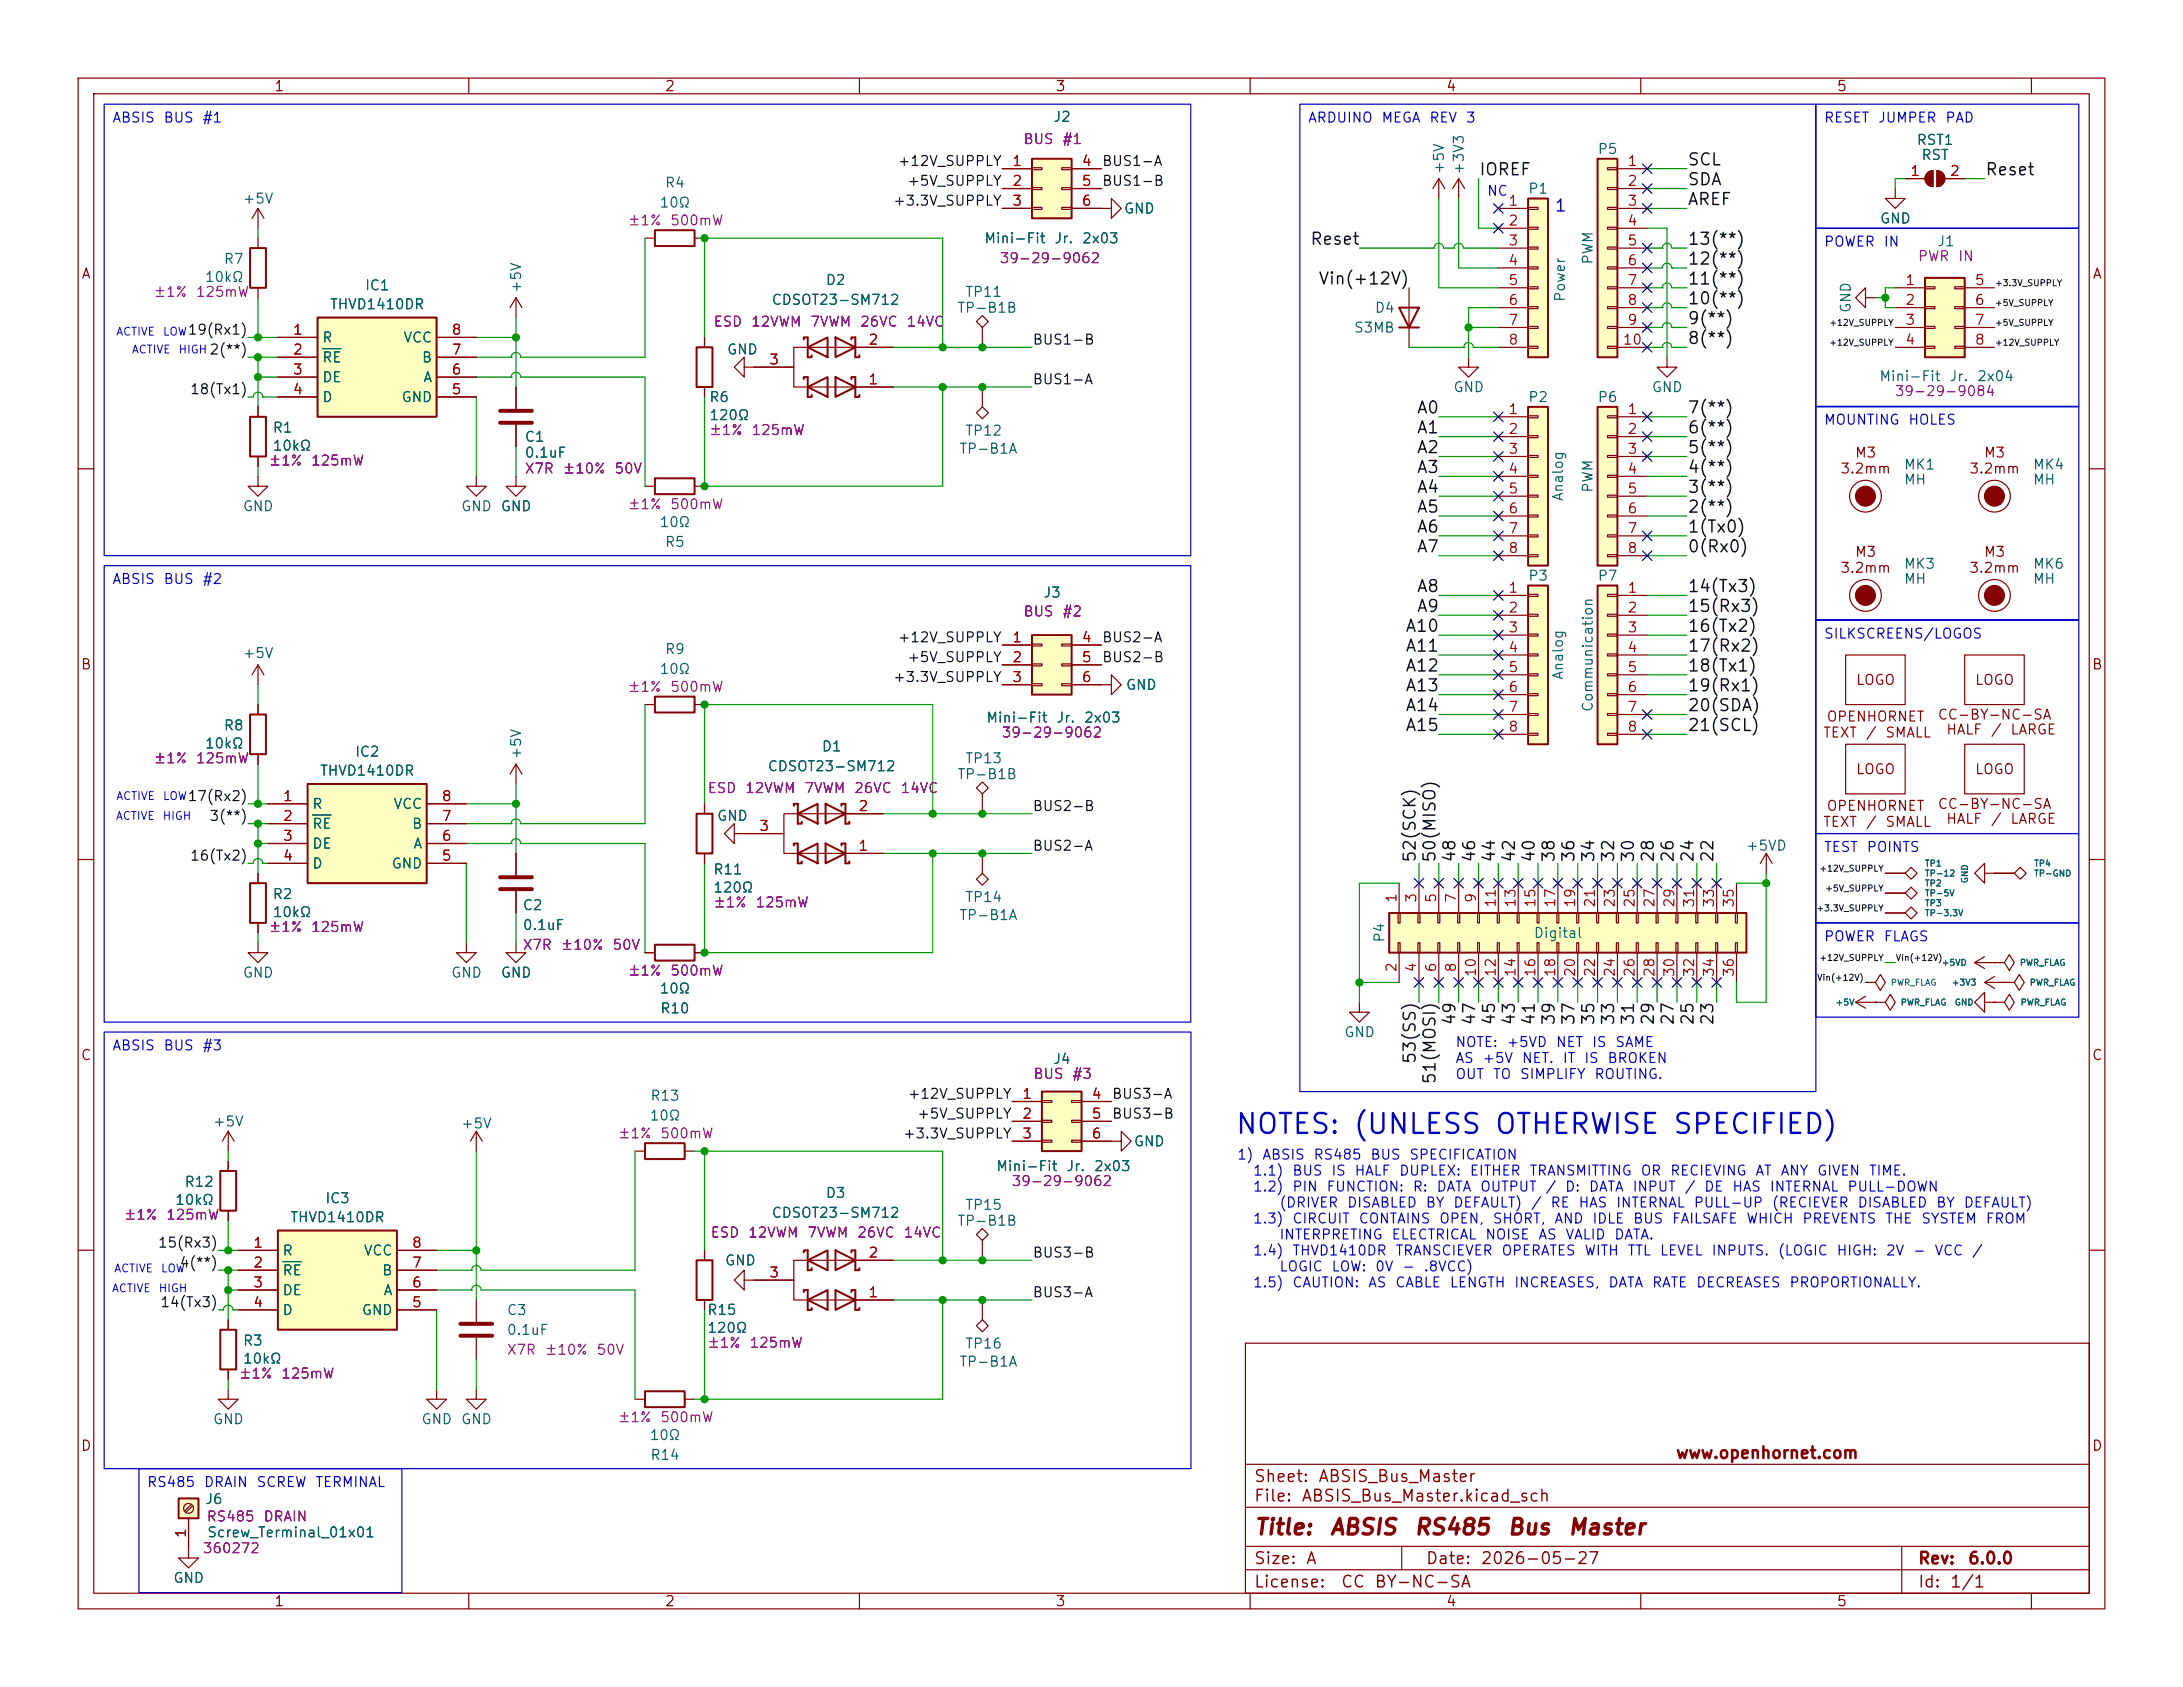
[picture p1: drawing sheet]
<svg xmlns="http://www.w3.org/2000/svg" width="279mm" height="216mm" viewBox="0 0 279 216" stroke-linecap="round" stroke-linejoin="round" font-family="sans-serif">
<defs><g id="words">
<text font-size="2.5" fill="#0000c2" x="158" y="145.7">NOTES: (UNLESS OTHERWISE SPECIFIED)</text>
<g font-size="2" fill="#840000">
<text x="160.4" y="196.9">Title:</text>
<text x="170.1" y="196.9">ABSIS</text>
<text x="180.9" y="196.9">RS485</text>
<text x="192.8" y="196.9">Bus</text>
<text x="200.6" y="196.9">Master</text>
</g>
<g font-size="1.5" fill="#0f0f0f">
<text x="189.2" y="22.8">IOREF</text>
<text x="215.9" y="21.6">SCL</text>
<text x="254" y="22.8">Reset</text>
<text x="215.9" y="26.6">AREF</text>
<text x="215.9" y="24.1">SDA</text>
<text x="167.6" y="31.7">Reset</text>
<text x="215.9" y="34.3">12(**)</text>
<text x="215.9" y="31.7">13(**)</text>
<text x="168.6" y="36.8">Vin(+12V)</text>
<text x="215.9" y="39.3">10(**)</text>
<text x="215.9" y="41.9">9(**)</text>
<text x="215.9" y="36.8">11(**)</text>
<text x="215.9" y="44.4">8(**)</text>
<text x="181.2" y="53.3">A0</text>
<text x="215.9" y="53.3">7(**)</text>
<text x="181.2" y="58.4">A2</text>
<text x="181.2" y="55.8">A1</text>
<text x="215.9" y="55.8">6(**)</text>
<text x="215.9" y="58.4">5(**)</text>
<text x="181.2" y="63.5">A4</text>
<text x="181.2" y="60.9">A3</text>
<text x="215.9" y="63.5">3(**)</text>
<text x="215.9" y="60.9">4(**)</text>
<text x="181.2" y="71.1">A7</text>
<text x="181.2" y="66">A5</text>
<text x="181.2" y="68.5">A6</text>
<text x="215.9" y="66">2(**)</text>
<text x="215.9" y="71.1">0(Rx0)</text>
<text x="215.9" y="68.5">1(Tx0)</text>
<text x="181.2" y="76.2">A8</text>
<text x="215.9" y="76.2">14(Tx3)</text>
<text x="179.8" y="83.8">A11</text>
<text x="179.8" y="81.2">A10</text>
<text x="181.2" y="78.7">A9</text>
<text x="215.9" y="78.7">15(Rx3)</text>
<text x="215.9" y="81.2">16(Tx2)</text>
<text x="215.9" y="83.8">17(Rx2)</text>
<text x="179.8" y="86.3">A12</text>
<text x="179.8" y="88.9">A13</text>
<text x="215.9" y="86.3">18(Tx1)</text>
<text x="215.9" y="88.9">19(Rx1)</text>
<text x="179.8" y="93.9">A15</text>
<text x="179.8" y="91.4">A14</text>
<text x="215.9" y="93.9">21(SCL)</text>
<text x="215.9" y="91.4">20(SDA)</text>
<text x="181.6" y="110.5" transform="rotate(-90 181.6 110.5)">52(SCK)</text>
<text x="184.1" y="110.5" transform="rotate(-90 184.1 110.5)">50(MISO)</text>
<text x="186.7" y="110.5" transform="rotate(-90 186.7 110.5)">48</text>
<text x="189.2" y="110.5" transform="rotate(-90 189.2 110.5)">46</text>
<text x="191.7" y="110.5" transform="rotate(-90 191.7 110.5)">44</text>
<text x="194.3" y="110.5" transform="rotate(-90 194.3 110.5)">42</text>
<text x="196.8" y="110.5" transform="rotate(-90 196.8 110.5)">40</text>
<text x="199.4" y="110.5" transform="rotate(-90 199.4 110.5)">38</text>
<text x="201.9" y="110.5" transform="rotate(-90 201.9 110.5)">36</text>
<text x="204.4" y="110.5" transform="rotate(-90 204.4 110.5)">34</text>
<text x="207" y="110.5" transform="rotate(-90 207 110.5)">32</text>
<text x="209.5" y="110.5" transform="rotate(-90 209.5 110.5)">30</text>
<text x="212.1" y="110.5" transform="rotate(-90 212.1 110.5)">28</text>
<text x="214.6" y="110.5" transform="rotate(-90 214.6 110.5)">26</text>
<text x="217.1" y="110.5" transform="rotate(-90 217.1 110.5)">24</text>
<text x="219.7" y="110.5" transform="rotate(-90 219.7 110.5)">22</text>
<text x="186.7" y="131.3" transform="rotate(-90 186.7 131.3)">49</text>
<text x="189.2" y="131.3" transform="rotate(-90 189.2 131.3)">47</text>
<text x="191.7" y="131.3" transform="rotate(-90 191.7 131.3)">45</text>
<text x="194.3" y="131.3" transform="rotate(-90 194.3 131.3)">43</text>
<text x="196.8" y="131.3" transform="rotate(-90 196.8 131.3)">41</text>
<text x="199.4" y="131.3" transform="rotate(-90 199.4 131.3)">39</text>
<text x="201.9" y="131.3" transform="rotate(-90 201.9 131.3)">37</text>
<text x="204.4" y="131.3" transform="rotate(-90 204.4 131.3)">35</text>
<text x="207" y="131.3" transform="rotate(-90 207 131.3)">33</text>
<text x="209.5" y="131.3" transform="rotate(-90 209.5 131.3)">31</text>
<text x="212.1" y="131.3" transform="rotate(-90 212.1 131.3)">29</text>
<text x="214.6" y="131.3" transform="rotate(-90 214.6 131.3)">27</text>
<text x="217.1" y="131.3" transform="rotate(-90 217.1 131.3)">25</text>
<text x="219.7" y="131.3" transform="rotate(-90 219.7 131.3)">23</text>
<text x="181.6" y="136.3" transform="rotate(-90 181.6 136.3)">53(SS)</text>
<text x="184.1" y="138.9" transform="rotate(-90 184.1 138.9)">51(MOSI)</text>
</g>
<text font-size="1.5" fill="#0000c2" x="198.9" y="27.5">1</text>
<g font-size="1.5" fill="#840000">
<text x="160.4" y="190">Sheet:</text>
<text x="168.6" y="190">ABSIS_Bus_Master</text>
<text x="214.4" y="187">www.openhornet.com</text>
<text x="160.4" y="192.5">File:</text>
<text x="166.5" y="192.5">ABSIS_Bus_Master.kicad_sch</text>
<text x="160.4" y="203.5">License:</text>
<text x="160.4" y="200.5">Size:</text>
<text x="167.1" y="200.5">A</text>
<text x="171.5" y="203.5">CC</text>
<text x="175.8" y="203.5">BY-NC-SA</text>
<text x="182.4" y="200.5">Date:</text>
<text x="189.4" y="200.5">2026-05-27</text>
<text x="245.4" y="200.5">Rev:</text>
<text x="245.4" y="203.5">Id:</text>
<text x="249.5" y="203.5">1/1</text>
<text x="251.8" y="200.5">6.0.0</text>
</g>
<g font-size="1.3" fill="#840000">
<text x="35" y="12">1</text>
<text x="85" y="12">2</text>
<text x="135" y="12">3</text>
<text x="185" y="12">4</text>
<text x="235" y="12">5</text>
<text x="10.3" y="36">A</text>
<text x="267.7" y="36">A</text>
<text x="237.3" y="58.9">M3</text>
<text x="253.8" y="58.9">M3</text>
<text x="235.5" y="60.9">3.2mm</text>
<text x="252" y="60.9">3.2mm</text>
<text x="237.3" y="71.6">M3</text>
<text x="253.8" y="71.6">M3</text>
<text x="235.5" y="73.6">3.2mm</text>
<text x="252" y="73.6">3.2mm</text>
<text x="10.3" y="86">B</text>
<text x="237.4" y="88">LOGO</text>
<text x="252.7" y="88">LOGO</text>
<text x="267.7" y="86">B</text>
<text x="233.2" y="94.7">TEXT</text>
<text x="233.7" y="92.7">OPENHORNET</text>
<text x="238.7" y="94.7">/</text>
<text x="241.2" y="94.7">SMALL</text>
<text x="247.9" y="92.4">CC-BY-NC-SA</text>
<text x="249" y="94.3">HALF</text>
<text x="254.7" y="94.3">/</text>
<text x="257.2" y="94.3">LARGE</text>
<text x="237.4" y="99.4">LOGO</text>
<text x="252.7" y="99.4">LOGO</text>
<text x="233.2" y="106.1">TEXT</text>
<text x="233.7" y="104.1">OPENHORNET</text>
<text x="238.7" y="106.1">/</text>
<text x="241.2" y="106.1">SMALL</text>
<text x="247.9" y="103.8">CC-BY-NC-SA</text>
<text x="249" y="105.7">HALF</text>
<text x="254.7" y="105.7">/</text>
<text x="257.2" y="105.7">LARGE</text>
<text x="10.3" y="136">C</text>
<text x="267.7" y="136">C</text>
<text x="10.3" y="186">D</text>
<text x="267.7" y="186">D</text>
<text x="35" y="205.9">1</text>
<text x="85" y="205.9">2</text>
<text x="135" y="205.9">3</text>
<text x="185" y="205.9">4</text>
<text x="235" y="205.9">5</text>
</g>
<g font-size="1.3" fill="#0000c2">
<text x="14.3" y="16">ABSIS</text>
<text x="20.8" y="16">BUS</text>
<text x="25.8" y="16">#1</text>
<text x="167.3" y="16">ARDUINO</text>
<text x="176.7" y="16">MEGA</text>
<text x="182.8" y="16">REV</text>
<text x="187.5" y="16">3</text>
<text x="233.4" y="16">RESET</text>
<text x="240.3" y="16">JUMPER</text>
<text x="248.9" y="16">PAD</text>
<text x="190.2" y="25.4">NC</text>
<text x="233.4" y="31.9">POWER</text>
<text x="241" y="31.9">IN</text>
<text x="233.4" y="54.7">MOUNTING</text>
<text x="244.1" y="54.7">HOLES</text>
<text x="14.3" y="75.1">ABSIS</text>
<text x="20.8" y="75.1">BUS</text>
<text x="25.8" y="75.1">#2</text>
<text x="233.4" y="82">SILKSCREENS/LOGOS</text>
<text x="233.4" y="109.3">TEST</text>
<text x="238.8" y="109.3">POINTS</text>
<text x="233.4" y="120.8">POWER</text>
<text x="241" y="120.8">FLAGS</text>
<text x="14.3" y="134.7">ABSIS</text>
<text x="20.8" y="134.7">BUS</text>
<text x="25.8" y="134.7">#3</text>
<text x="186.2" y="134.3">NOTE:</text>
<text x="186.2" y="136.4">AS</text>
<text x="189.7" y="136.4">+5V</text>
<text x="192.7" y="134.3">+5VD</text>
<text x="194.7" y="136.4">NET.</text>
<text x="199" y="134.3">NET</text>
<text x="199.9" y="136.4">IT</text>
<text x="202.7" y="136.4">IS</text>
<text x="203.7" y="134.3">IS</text>
<text x="205.6" y="136.4">BROKEN</text>
<text x="206.6" y="134.3">SAME</text>
<text x="186.2" y="138.4">OUT</text>
<text x="191" y="138.4">TO</text>
<text x="194.5" y="138.4">SIMPLIFY</text>
<text x="204" y="138.4">ROUTING.</text>
<text x="158.2" y="148.7">1)</text>
<text x="161.5" y="148.7">ABSIS</text>
<text x="168" y="148.7">RS485</text>
<text x="175.3" y="148.7">BUS</text>
<text x="180.3" y="148.7">SPECIFICATION</text>
<text x="160.3" y="150.8">1.1)</text>
<text x="160.3" y="152.8">1.2)</text>
<text x="163.7" y="154.9">(DRIVER</text>
<text x="165.3" y="150.8">BUS</text>
<text x="165.3" y="152.8">PIN</text>
<text x="169.7" y="152.8">FUNCTION:</text>
<text x="170.3" y="150.8">IS</text>
<text x="172.3" y="154.9">DISABLED</text>
<text x="173.3" y="150.8">HALF</text>
<text x="179" y="150.8">DUPLEX:</text>
<text x="180.7" y="152.8">R:</text>
<text x="182.4" y="154.9">BY</text>
<text x="183.8" y="152.8">DATA</text>
<text x="185.9" y="154.9">DEFAULT)</text>
<text x="188" y="150.8">EITHER</text>
<text x="189.3" y="152.8">OUTPUT</text>
<text x="195.7" y="150.8">TRANSMITTING</text>
<text x="195.9" y="154.9">/</text>
<text x="197.7" y="152.8">/</text>
<text x="198.4" y="154.9">RE</text>
<text x="200.2" y="152.8">D:</text>
<text x="201.9" y="154.9">HAS</text>
<text x="203.3" y="152.8">DATA</text>
<text x="206.7" y="154.9">INTERNAL</text>
<text x="208.8" y="152.8">INPUT</text>
<text x="209.9" y="150.8">OR</text>
<text x="213.7" y="150.8">RECIEVING</text>
<text x="215.5" y="152.8">/</text>
<text x="216.7" y="154.9">PULL-UP</text>
<text x="218" y="152.8">DE</text>
<text x="221.6" y="152.8">HAS</text>
<text x="224.6" y="150.8">AT</text>
<text x="226.4" y="152.8">INTERNAL</text>
<text x="226.7" y="154.9">(RECIEVER</text>
<text x="227.8" y="150.8">ANY</text>
<text x="232.5" y="150.8">GIVEN</text>
<text x="236.4" y="152.8">PULL-DOWN</text>
<text x="237.6" y="154.9">DISABLED</text>
<text x="239.1" y="150.8">TIME.</text>
<text x="247.7" y="154.9">BY</text>
<text x="251.2" y="154.9">DEFAULT)</text>
<text x="160.3" y="156.9">1.3)</text>
<text x="160.3" y="161">1.4)</text>
<text x="163.7" y="158.9">INTERPRETING</text>
<text x="165.3" y="156.9">CIRCUIT</text>
<text x="165.3" y="161">THVD1410DR</text>
<text x="173.8" y="156.9">CONTAINS</text>
<text x="178" y="158.9">ELECTRICAL</text>
<text x="178.5" y="161">TRANSCIEVER</text>
<text x="184.1" y="156.9">OPEN,</text>
<text x="190" y="158.9">NOISE</text>
<text x="191" y="156.9">SHORT,</text>
<text x="192.1" y="161">OPERATES</text>
<text x="196.8" y="158.9">AS</text>
<text x="198.8" y="156.9">AND</text>
<text x="200.3" y="158.9">VALID</text>
<text x="202.7" y="161">WITH</text>
<text x="203.7" y="156.9">IDLE</text>
<text x="206.5" y="158.9">DATA.</text>
<text x="208.2" y="161">TTL</text>
<text x="208.9" y="156.9">BUS</text>
<text x="212.3" y="161">LEVEL</text>
<text x="213.9" y="156.9">FAILSAFE</text>
<text x="219" y="161">INPUTS.</text>
<text x="223.4" y="156.9">WHICH</text>
<text x="227.5" y="161">(LOGIC</text>
<text x="230.6" y="156.9">PREVENTS</text>
<text x="235" y="161">HIGH:</text>
<text x="241.2" y="156.9">THE</text>
<text x="241.3" y="161">2V</text>
<text x="244.8" y="161">-</text>
<text x="245.8" y="156.9">SYSTEM</text>
<text x="247.5" y="161">VCC</text>
<text x="252.3" y="161">/</text>
<text x="254" y="156.9">FROM</text>
<text x="160.3" y="165.1">1.5)</text>
<text x="163.7" y="163">LOGIC</text>
<text x="165.3" y="165.1">CAUTION:</text>
<text x="170.3" y="163">LOW:</text>
<text x="175" y="165.1">AS</text>
<text x="175.9" y="163">0V</text>
<text x="178.5" y="165.1">CABLE</text>
<text x="179.4" y="163">-</text>
<text x="182.1" y="163">.8VCC)</text>
<text x="185.5" y="165.1">LENGTH</text>
<text x="193.7" y="165.1">INCREASES,</text>
<text x="205.8" y="165.1">DATA</text>
<text x="211.3" y="165.1">RATE</text>
<text x="217" y="165.1">DECREASES</text>
<text x="228.9" y="165.1">PROPORTIONALLY.</text>
<text x="18.7" y="190.6">RS485</text>
<text x="26" y="190.6">DRAIN</text>
<text x="32.7" y="190.6">SCREW</text>
<text x="40.3" y="190.6">TERMINAL</text>
</g>
<g font-size="1.3" fill="#006464">
<text x="134.7" y="15.9">J2</text>
<text x="185.1" y="22.4" transform="rotate(-90 185.1 22.4)">+5V</text>
<text x="187.7" y="22.5" transform="rotate(-90 187.7 22.5)">+3V3</text>
<text x="204.4" y="20">P5</text>
<text x="245.2" y="18.9">RST1</text>
<text x="245.8" y="20.8">RST</text>
<text x="31" y="26.4">+5V</text>
<text x="84.3" y="26.9">10Ω</text>
<text x="85" y="24.3">R4</text>
<text x="143.8" y="27.6">GND</text>
<text x="195.5" y="25.1">P1</text>
<text x="240.5" y="28.9">GND</text>
<text x="28.5" y="34.1">R7</text>
<text x="125.9" y="31.5">Mini-Fit</text>
<text x="134.9" y="31.5">Jr.</text>
<text x="138.4" y="31.5">2x03</text>
<text x="204.2" y="33.9" transform="rotate(-90 204.2 33.9)">PWM</text>
<text x="247.9" y="31.8">J1</text>
<text x="26.1" y="36.4">10kΩ</text>
<text x="42.1" y="39.9">THVD1410DR</text>
<text x="46.6" y="37.5">IC1</text>
<text x="67" y="37.6" transform="rotate(-90 67 37.6)">+5V</text>
<text x="98.7" y="39.3">CDSOT23-SM712</text>
<text x="105.6" y="36.8">D2</text>
<text x="122.4" y="40.3">TP-B1B</text>
<text x="123.5" y="38.3">TP11</text>
<text x="175.9" y="40.3">D4</text>
<text x="200.6" y="38.7" transform="rotate(-90 200.6 38.7)">Power</text>
<text x="237.2" y="40.1" transform="rotate(-90 237.2 40.1)">GND</text>
<text x="41.1" y="44.2">R</text>
<text x="41.1" y="46.7">RE</text>
<text x="51.5" y="44.2">VCC</text>
<text x="53.9" y="46.7">B</text>
<text x="93" y="45.7">GND</text>
<text x="173.2" y="42.9">S3MB</text>
<text x="41.1" y="49.2">DE</text>
<text x="41.1" y="51.8">D</text>
<text x="51.3" y="51.8">GND</text>
<text x="54.1" y="49.2">A</text>
<text x="90.7" y="51.8">R6</text>
<text x="185.9" y="50.5">GND</text>
<text x="195.5" y="51.8">P2</text>
<text x="204.4" y="51.8">P6</text>
<text x="211.3" y="50.5">GND</text>
<text x="240.4" y="49.1">Mini-Fit</text>
<text x="249.4" y="49.1">Jr.</text>
<text x="252.9" y="49.1">2x04</text>
<text x="34.8" y="55.7">R1</text>
<text x="34.8" y="58">10kΩ</text>
<text x="67.1" y="56.9">C1</text>
<text x="67.1" y="58.9">0.1uF</text>
<text x="90.7" y="54.1">120Ω</text>
<text x="122.7" y="58.4">TP-B1A</text>
<text x="123.5" y="56.1">TP12</text>
<text x="31" y="65.7">GND</text>
<text x="58.9" y="65.7">GND</text>
<text x="64" y="65.7">GND</text>
<text x="200.4" y="64.2" transform="rotate(-90 200.4 64.2)">Analog</text>
<text x="204.2" y="63.1" transform="rotate(-90 204.2 63.1)">PWM</text>
<text x="243.6" y="60.4">MK1</text>
<text x="243.6" y="62.3">MH</text>
<text x="260.1" y="60.4">MK4</text>
<text x="260.1" y="62.3">MH</text>
<text x="84.3" y="67.8">10Ω</text>
<text x="85" y="70.3">R5</text>
<text x="133.5" y="76.8">J3</text>
<text x="195.5" y="74.6">P3</text>
<text x="204.4" y="74.6">P7</text>
<text x="243.6" y="73.1">MK3</text>
<text x="243.6" y="75">MH</text>
<text x="260.1" y="73.1">MK6</text>
<text x="260.1" y="75">MH</text>
<text x="31" y="84.5">+5V</text>
<text x="84.3" y="86.6">10Ω</text>
<text x="85" y="84">R9</text>
<text x="144" y="88.6">GND</text>
<text x="200.4" y="87.1" transform="rotate(-90 200.4 87.1)">Analog</text>
<text x="28.5" y="93.8">R8</text>
<text x="126.1" y="92.8">Mini-Fit</text>
<text x="135.1" y="92.8">Jr.</text>
<text x="138.6" y="92.8">2x03</text>
<text x="204.2" y="91.2" transform="rotate(-90 204.2 91.2)">Communication</text>
<text x="26.1" y="96.1">10kΩ</text>
<text x="40.9" y="99.6">THVD1410DR</text>
<text x="45.3" y="97.2">IC2</text>
<text x="67" y="97.3" transform="rotate(-90 67 97.3)">+5V</text>
<text x="98.2" y="99">CDSOT23-SM712</text>
<text x="105.1" y="96.5">D1</text>
<text x="122.4" y="100">TP-B1B</text>
<text x="123.5" y="98">TP13</text>
<text x="39.9" y="103.8">R</text>
<text x="39.9" y="106.4">RE</text>
<text x="50.3" y="103.8">VCC</text>
<text x="52.6" y="106.4">B</text>
<text x="91.7" y="105.4">GND</text>
<text x="39.9" y="108.9">DE</text>
<text x="39.9" y="111.5">D</text>
<text x="50" y="111.5">GND</text>
<text x="52.8" y="108.9">A</text>
<text x="91.2" y="112.2">R11</text>
<text x="223.4" y="109.2">+5VD</text>
<text x="34.8" y="115.4">R2</text>
<text x="34.8" y="117.7">10kΩ</text>
<text x="66.8" y="116.8">C2</text>
<text x="66.8" y="119.3">0.1uF</text>
<text x="91.2" y="114.5">120Ω</text>
<text x="122.7" y="118.1">TP-B1A</text>
<text x="123.5" y="115.8">TP14</text>
<text x="31" y="125.4">GND</text>
<text x="57.7" y="125.4">GND</text>
<text x="64" y="125.4">GND</text>
<text x="177.5" y="120.7" transform="rotate(-90 177.5 120.7)">P4</text>
<text x="196.2" y="120.4">Digital</text>
<text x="84.3" y="127.5">10Ω</text>
<text x="84.4" y="130">R10</text>
<text x="134.7" y="136.5">J4</text>
<text x="172" y="133.1">GND</text>
<text x="83.1" y="143.7">10Ω</text>
<text x="83.1" y="141.2">R13</text>
<text x="27.2" y="144.5">+5V</text>
<text x="58.9" y="144.7">+5V</text>
<text x="145" y="147">GND</text>
<text x="22.3" y="154.5">10kΩ</text>
<text x="23.5" y="152.2">R12</text>
<text x="41.5" y="154.3">IC3</text>
<text x="105.6" y="153.6">D3</text>
<text x="123.5" y="155.1">TP15</text>
<text x="127.4" y="150.2">Mini-Fit</text>
<text x="136.4" y="150.2">Jr.</text>
<text x="139.9" y="150.2">2x03</text>
<text x="36.1" y="161">R</text>
<text x="37.1" y="156.7">THVD1410DR</text>
<text x="46.5" y="161">VCC</text>
<text x="98.7" y="156.2">CDSOT23-SM712</text>
<text x="122.4" y="157.2">TP-B1B</text>
<text x="36.1" y="163.5">RE</text>
<text x="36.1" y="166.1">DE</text>
<text x="48.8" y="163.5">B</text>
<text x="49" y="166.1">A</text>
<text x="92.7" y="162.3">GND</text>
<text x="31" y="172.5">R3</text>
<text x="36.1" y="168.6">D</text>
<text x="46.2" y="168.6">GND</text>
<text x="64.8" y="168.6">C3</text>
<text x="64.8" y="171.2">0.1uF</text>
<text x="90.4" y="170.9">120Ω</text>
<text x="90.4" y="168.6">R15</text>
<text x="123.5" y="172.9">TP16</text>
<text x="31" y="174.8">10kΩ</text>
<text x="122.7" y="175.2">TP-B1A</text>
<text x="27.2" y="182.6">GND</text>
<text x="53.8" y="182.6">GND</text>
<text x="58.9" y="182.6">GND</text>
<text x="83.1" y="184.6">10Ω</text>
<text x="83.1" y="187.2">R14</text>
<text x="26.2" y="192.8">J6</text>
<text x="26.4" y="197.1">Screw_Terminal_01x01</text>
<text x="22.1" y="202.9">GND</text>
</g>
<g font-size="1.3" fill="#0f0f0f">
<text x="114.8" y="21.6">+12V_SUPPLY</text>
<text x="141" y="21.6">BUS1-A</text>
<text x="114.2" y="26.6">+3.3V_SUPPLY</text>
<text x="116" y="24.1">+5V_SUPPLY</text>
<text x="141" y="24.1">BUS1-B</text>
<text x="23.9" y="43.1">19(Rx1)</text>
<text x="26.7" y="45.7">2(**)</text>
<text x="132.1" y="44.4">BUS1-B</text>
<text x="24.2" y="50.8">18(Tx1)</text>
<text x="132.1" y="49.5">BUS1-A</text>
<text x="114.8" y="82.5">+12V_SUPPLY</text>
<text x="141" y="82.5">BUS2-A</text>
<text x="114.2" y="87.6">+3.3V_SUPPLY</text>
<text x="116" y="85.1">+5V_SUPPLY</text>
<text x="141" y="85.1">BUS2-B</text>
<text x="23.9" y="102.8">17(Rx2)</text>
<text x="26.7" y="105.4">3(**)</text>
<text x="132.1" y="104.1">BUS2-B</text>
<text x="24.2" y="110.5">16(Tx2)</text>
<text x="132.1" y="109.2">BUS2-A</text>
<text x="116.1" y="140.9">+12V_SUPPLY</text>
<text x="117.3" y="143.5">+5V_SUPPLY</text>
<text x="142.2" y="143.5">BUS3-B</text>
<text x="142.2" y="140.9">BUS3-A</text>
<text x="115.5" y="146">+3.3V_SUPPLY</text>
<text x="20.1" y="160">15(Rx3)</text>
<text x="132.1" y="161.3">BUS3-B</text>
<text x="20.4" y="167.6">14(Tx3)</text>
<text x="22.9" y="162.5">4(**)</text>
<text x="132.1" y="166.3">BUS3-A</text>
</g>
<g font-size="1.3" fill="#a90000">
<text x="129.5" y="21.6">1</text>
<text x="138.4" y="21.6">4</text>
<text x="208.2" y="21.6">1</text>
<text x="244.4" y="22.8">1</text>
<text x="249.5" y="22.8">2</text>
<text x="129.5" y="24.1">2</text>
<text x="129.5" y="26.6">3</text>
<text x="138.4" y="24.1">5</text>
<text x="138.4" y="26.6">6</text>
<text x="193" y="26.6">1</text>
<text x="193" y="29.2">2</text>
<text x="208.2" y="24.1">2</text>
<text x="208.2" y="26.6">3</text>
<text x="208.2" y="29.2">4</text>
<text x="193" y="31.7">3</text>
<text x="193" y="34.3">4</text>
<text x="208.2" y="31.7">5</text>
<text x="208.2" y="34.3">6</text>
<text x="193" y="36.8">5</text>
<text x="193" y="39.3">6</text>
<text x="193" y="41.9">7</text>
<text x="208.2" y="36.8">7</text>
<text x="208.2" y="39.3">8</text>
<text x="208.2" y="41.9">9</text>
<text x="243.8" y="36.8">1</text>
<text x="243.8" y="39.3">2</text>
<text x="243.8" y="41.9">3</text>
<text x="252.7" y="36.8">5</text>
<text x="252.7" y="39.3">6</text>
<text x="252.7" y="41.9">7</text>
<text x="37.4" y="43.2">1</text>
<text x="37.4" y="45.7">2</text>
<text x="57.7" y="45.7">7</text>
<text x="57.7" y="43.2">8</text>
<text x="98.4" y="47">3</text>
<text x="111.1" y="44.4">2</text>
<text x="193" y="44.4">8</text>
<text x="207.6" y="44.4">10</text>
<text x="243.8" y="44.4">4</text>
<text x="252.7" y="44.4">8</text>
<text x="37.4" y="48.2">3</text>
<text x="37.4" y="50.8">4</text>
<text x="57.7" y="50.8">5</text>
<text x="57.7" y="48.2">6</text>
<text x="111.1" y="49.5">1</text>
<text x="193" y="53.3">1</text>
<text x="208.2" y="53.3">1</text>
<text x="193" y="55.9">2</text>
<text x="193" y="58.4">3</text>
<text x="208.2" y="55.9">2</text>
<text x="208.2" y="58.4">3</text>
<text x="193" y="60.9">4</text>
<text x="193" y="63.5">5</text>
<text x="208.2" y="60.9">4</text>
<text x="208.2" y="63.5">5</text>
<text x="193" y="66">6</text>
<text x="193" y="68.6">7</text>
<text x="193" y="71.1">8</text>
<text x="208.2" y="66">6</text>
<text x="208.2" y="68.6">7</text>
<text x="208.2" y="71.1">8</text>
<text x="193" y="76.2">1</text>
<text x="208.2" y="76.2">1</text>
<text x="129.5" y="82.5">1</text>
<text x="138.4" y="82.5">4</text>
<text x="193" y="78.7">2</text>
<text x="193" y="81.3">3</text>
<text x="193" y="83.8">4</text>
<text x="208.2" y="78.7">2</text>
<text x="208.2" y="81.3">3</text>
<text x="208.2" y="83.8">4</text>
<text x="129.5" y="85.1">2</text>
<text x="129.5" y="87.6">3</text>
<text x="138.4" y="85.1">5</text>
<text x="138.4" y="87.6">6</text>
<text x="193" y="86.3">5</text>
<text x="193" y="88.9">6</text>
<text x="208.2" y="86.3">5</text>
<text x="208.2" y="88.9">6</text>
<text x="193" y="91.4">7</text>
<text x="193" y="94">8</text>
<text x="208.2" y="91.4">7</text>
<text x="208.2" y="94">8</text>
<text x="36.1" y="102.8">1</text>
<text x="36.1" y="105.4">2</text>
<text x="36.1" y="107.9">3</text>
<text x="56.4" y="107.9">6</text>
<text x="56.4" y="105.4">7</text>
<text x="56.4" y="102.8">8</text>
<text x="97.1" y="106.7">3</text>
<text x="109.8" y="104.1">2</text>
<text x="36.1" y="110.5">4</text>
<text x="56.4" y="110.5">5</text>
<text x="109.8" y="109.2">1</text>
<text x="179" y="115.6" transform="rotate(-90 179 115.6)">1</text>
<text x="181.6" y="115.6" transform="rotate(-90 181.6 115.6)">3</text>
<text x="184.1" y="115.6" transform="rotate(-90 184.1 115.6)">5</text>
<text x="186.7" y="115.6" transform="rotate(-90 186.7 115.6)">7</text>
<text x="189.2" y="115.6" transform="rotate(-90 189.2 115.6)">9</text>
<text x="191.7" y="116.2" transform="rotate(-90 191.7 116.2)">11</text>
<text x="194.3" y="116.2" transform="rotate(-90 194.3 116.2)">13</text>
<text x="196.8" y="116.2" transform="rotate(-90 196.8 116.2)">15</text>
<text x="199.4" y="116.2" transform="rotate(-90 199.4 116.2)">17</text>
<text x="201.9" y="116.2" transform="rotate(-90 201.9 116.2)">19</text>
<text x="204.4" y="116.2" transform="rotate(-90 204.4 116.2)">21</text>
<text x="207" y="116.2" transform="rotate(-90 207 116.2)">23</text>
<text x="209.5" y="116.2" transform="rotate(-90 209.5 116.2)">25</text>
<text x="212.1" y="116.2" transform="rotate(-90 212.1 116.2)">27</text>
<text x="214.6" y="116.2" transform="rotate(-90 214.6 116.2)">29</text>
<text x="217.1" y="116.2" transform="rotate(-90 217.1 116.2)">31</text>
<text x="219.7" y="116.2" transform="rotate(-90 219.7 116.2)">33</text>
<text x="222.2" y="116.2" transform="rotate(-90 222.2 116.2)">35</text>
<text x="179" y="124.5" transform="rotate(-90 179 124.5)">2</text>
<text x="181.6" y="124.5" transform="rotate(-90 181.6 124.5)">4</text>
<text x="184.1" y="124.5" transform="rotate(-90 184.1 124.5)">6</text>
<text x="186.7" y="124.5" transform="rotate(-90 186.7 124.5)">8</text>
<text x="189.2" y="125.1" transform="rotate(-90 189.2 125.1)">10</text>
<text x="191.7" y="125.1" transform="rotate(-90 191.7 125.1)">12</text>
<text x="194.3" y="125.1" transform="rotate(-90 194.3 125.1)">14</text>
<text x="196.8" y="125.1" transform="rotate(-90 196.8 125.1)">16</text>
<text x="199.4" y="125.1" transform="rotate(-90 199.4 125.1)">18</text>
<text x="201.9" y="125.1" transform="rotate(-90 201.9 125.1)">20</text>
<text x="204.4" y="125.1" transform="rotate(-90 204.4 125.1)">22</text>
<text x="207" y="125.1" transform="rotate(-90 207 125.1)">24</text>
<text x="209.5" y="125.1" transform="rotate(-90 209.5 125.1)">26</text>
<text x="212.1" y="125.1" transform="rotate(-90 212.1 125.1)">28</text>
<text x="214.6" y="125.1" transform="rotate(-90 214.6 125.1)">30</text>
<text x="217.1" y="125.1" transform="rotate(-90 217.1 125.1)">32</text>
<text x="219.7" y="125.1" transform="rotate(-90 219.7 125.1)">34</text>
<text x="222.2" y="125.1" transform="rotate(-90 222.2 125.1)">36</text>
<text x="130.7" y="140.9">1</text>
<text x="130.7" y="143.5">2</text>
<text x="139.6" y="140.9">4</text>
<text x="139.6" y="143.5">5</text>
<text x="130.7" y="146">3</text>
<text x="139.6" y="146">6</text>
<text x="32.3" y="160">1</text>
<text x="52.6" y="160">8</text>
<text x="111.1" y="161.3">2</text>
<text x="32.3" y="162.5">2</text>
<text x="32.3" y="165.1">3</text>
<text x="32.3" y="167.6">4</text>
<text x="52.6" y="167.6">5</text>
<text x="52.6" y="165.1">6</text>
<text x="52.6" y="162.5">7</text>
<text x="98.4" y="163.8">3</text>
<text x="111.1" y="166.3">1</text>
<text x="24.1" y="196.9" transform="rotate(-90 24.1 196.9)">1</text>
</g>
<g font-size="1.3" fill="#840084">
<text x="130.9" y="18.8">BUS</text>
<text x="135.9" y="18.8">#1</text>
<text x="80.3" y="29.2">±1%</text>
<text x="85.7" y="29.2">500mW</text>
<text x="127.9" y="34">39-29-9062</text>
<text x="245.4" y="33.7">PWR</text>
<text x="250.5" y="33.7">IN</text>
<text x="19.6" y="38.3">±1%</text>
<text x="25" y="38.3">125mW</text>
<text x="91.2" y="42.1">ESD</text>
<text x="96" y="42.1">12VWM</text>
<text x="103.6" y="42.1">7VWM</text>
<text x="110" y="42.1">26VC</text>
<text x="115.9" y="42.1">14VC</text>
<text x="242.4" y="51">39-29-9084</text>
<text x="34.3" y="59.9">±1%</text>
<text x="39.7" y="59.9">125mW</text>
<text x="90.7" y="56">±1%</text>
<text x="96.1" y="56">125mW</text>
<text x="67.1" y="60.9">X7R</text>
<text x="71.9" y="60.9">±10%</text>
<text x="78.5" y="60.9">50V</text>
<text x="80.3" y="65.5">±1%</text>
<text x="85.7" y="65.5">500mW</text>
<text x="130.9" y="79.2">BUS</text>
<text x="135.9" y="79.2">#2</text>
<text x="80.3" y="88.9">±1%</text>
<text x="85.7" y="88.9">500mW</text>
<text x="128.1" y="94.7">39-29-9062</text>
<text x="19.6" y="98">±1%</text>
<text x="25" y="98">125mW</text>
<text x="90.5" y="101.8">ESD</text>
<text x="95.3" y="101.8">12VWM</text>
<text x="102.8" y="101.8">7VWM</text>
<text x="109.2" y="101.8">26VC</text>
<text x="115.2" y="101.8">14VC</text>
<text x="34.3" y="119.6">±1%</text>
<text x="39.7" y="119.6">125mW</text>
<text x="91.2" y="116.4">±1%</text>
<text x="96.6" y="116.4">125mW</text>
<text x="66.8" y="121.9">X7R</text>
<text x="71.7" y="121.9">±10%</text>
<text x="78.3" y="121.9">50V</text>
<text x="80.3" y="125.2">±1%</text>
<text x="85.7" y="125.2">500mW</text>
<text x="132.2" y="138.4">BUS</text>
<text x="137.1" y="138.4">#3</text>
<text x="79" y="146">±1%</text>
<text x="84.4" y="146">500mW</text>
<text x="129.4" y="152.1">39-29-9062</text>
<text x="15.8" y="156.4">±1%</text>
<text x="21.2" y="156.4">125mW</text>
<text x="90.9" y="158.7">ESD</text>
<text x="95.7" y="158.7">12VWM</text>
<text x="103.2" y="158.7">7VWM</text>
<text x="109.6" y="158.7">26VC</text>
<text x="115.6" y="158.7">14VC</text>
<text x="64.8" y="173.7">X7R</text>
<text x="69.6" y="173.7">±10%</text>
<text x="76.3" y="173.7">50V</text>
<text x="90.4" y="172.8">±1%</text>
<text x="95.8" y="172.8">125mW</text>
<text x="30.5" y="176.7">±1%</text>
<text x="35.9" y="176.7">125mW</text>
<text x="79" y="182.3">±1%</text>
<text x="84.4" y="182.3">500mW</text>
<text x="26.3" y="195">RS485</text>
<text x="33.6" y="195">DRAIN</text>
<text x="25.9" y="199.1">360272</text>
</g>
<g font-size="1" fill="#0000c2">
<text x="14.8" y="43.2">ACTIVE</text>
<text x="16.8" y="45.5">ACTIVE</text>
<text x="20.8" y="43.2">LOW</text>
<text x="22.8" y="45.5">HIGH</text>
<text x="14.8" y="105.2">ACTIVE</text>
<text x="14.8" y="102.6">ACTIVE</text>
<text x="20.7" y="105.2">HIGH</text>
<text x="20.8" y="102.6">LOW</text>
<text x="14.2" y="165.6">ACTIVE</text>
<text x="14.5" y="163.1">ACTIVE</text>
<text x="20.2" y="165.6">HIGH</text>
<text x="20.5" y="163.1">LOW</text>
</g>
<g font-size=".8" fill="#0f0f0f">
<text x="234.1" y="41.9">+12V_SUPPLY</text>
<text x="255.3" y="41.9">+5V_SUPPLY</text>
<text x="255.3" y="36.8">+3.3V_SUPPLY</text>
<text x="255.3" y="39.4">+5V_SUPPLY</text>
<text x="234.1" y="44.4">+12V_SUPPLY</text>
<text x="255.3" y="44.4">+12V_SUPPLY</text>
<text x="232.8" y="111.7">+12V_SUPPLY</text>
<text x="232.4" y="116.8">+3.3V_SUPPLY</text>
<text x="233.5" y="114.3">+5V_SUPPLY</text>
<text x="232.5" y="125.7">Vin(+12V)</text>
<text x="232.8" y="123.2">+12V_SUPPLY</text>
<text x="242.6" y="123.2">Vin(+12V)</text>
</g>
<g font-size=".8" fill="#006464">
<text x="246.3" y="111.1">TP1</text>
<text x="246.3" y="112.4">TP-12</text>
<text x="246.3" y="113.6">TP2</text>
<text x="252.1" y="113.1" transform="rotate(-90 252.1 113.1)">GND</text>
<text x="260.3" y="111.1">TP4</text>
<text x="260.3" y="112.4">TP-GND</text>
<text x="246.3" y="116.2">TP3</text>
<text x="246.3" y="114.9">TP-5V</text>
<text x="246.3" y="117.4">TP-3.3V</text>
<text x="248.4" y="123.8">+5VD</text>
<text x="258.4" y="123.8">PWR_FLAG</text>
<text x="234.9" y="128.9">+5V</text>
<text x="241.9" y="126.3">PWR_FLAG</text>
<text x="243.2" y="128.9">PWR_FLAG</text>
<text x="249.7" y="126.3">+3V3</text>
<text x="250.1" y="128.9">GND</text>
<text x="258.5" y="128.9">PWR_FLAG</text>
<text x="259.7" y="126.3">PWR_FLAG</text>
</g>
</g></defs>
<g fill="none" stroke="#840000" stroke-width=".15">
<path d="M10 10h259.4v195.9h-259.4zM12 12h255.4v191.9h-255.4zM60 10v2M110 10v2M160 10v2M210 10v2M260 10v2M10 60h2M267.4 60h2M10 110h2M267.4 110h2M10 160h2"/>
<path d="M159.4 171.9h108v32h-108zM267.4 160h2M159.4 197.9h108M159.4 192.9h108M159.4 187.4h108M179.4 197.9v3M243.4 197.9v6M60 203.9v2M110 203.9v2M159.4 200.9h108M160 203.9v2M210 203.9v2"/>
<path d="M260 203.9v2"/>
</g>
<path d="M246.4 35.6h5.1v10.1h-5.1z" fill="#ffffc2"/>
<path d="M246.4 35.6h5.1v10.1h-5.1z" fill="none" stroke="#840000" stroke-width=".25"/>
<g fill="none" stroke="#840000" stroke-width=".15">
<path d="M242.6 36.8h3.8M242.6 39.4h3.8M246.4 36.7h1.2v.3h-1.2zM246.4 39.2h1.2v.3h-1.2zM250.2 36.7h1.3v.3h-1.3zM250.2 39.2h1.3v.3h-1.3zM251.5 36.8h3.8M251.5 39.4h3.8M242.6 41.9h3.8M242.6 44.5h3.8M246.4 41.8h1.2v.2h-1.2zM246.4 44.3h1.2v.3h-1.2z"/>
<path d="M250.2 41.8h1.3v.2h-1.3zM250.2 44.3h1.3v.3h-1.3zM251.5 41.9h3.8M251.5 44.5h3.8"/>
</g>
<path d="M204.5 52.1h2.5v20.3h-2.5z" fill="#ffffc2"/>
<path d="M204.5 52.1h2.5v20.3h-2.5z" fill="none" stroke="#840000" stroke-width=".25"/>
<g fill="none" stroke="#840000" stroke-width=".15">
<path d="M205.7 53.2h1.3v.3h-1.3zM205.7 55.8h1.3v.2h-1.3zM205.7 58.3h1.3v.2h-1.3zM207 53.3h3.8M207 55.9h3.8M207 58.4h3.8M205.7 60.8h1.3v.3h-1.3zM205.7 63.4h1.3v.2h-1.3zM205.7 65.9h1.3v.3h-1.3zM205.7 68.5h1.3v.2h-1.3zM205.7 71h1.3v.2h-1.3zM207 61h3.8"/>
<path d="M207 63.5h3.8M207 66h3.8M207 68.6h3.8M207 71.1h3.8"/>
</g>
<path d="M195.6 74.9h2.5v20.4h-2.5z" fill="#ffffc2"/>
<path d="M195.6 74.9h2.5v20.4h-2.5z" fill="none" stroke="#840000" stroke-width=".25"/>
<g fill="none" stroke="#840000" stroke-width=".15">
<path d="M238.8 38.1v1.3l-1.3-1.3 1.3-1.3v1.3h1.2M191.8 76.2h3.8M191.8 78.7h3.8M195.6 76.1h1.2v.2h-1.2zM195.6 78.6h1.2v.3h-1.2zM191.8 81.3h3.8M191.8 83.8h3.8M191.8 86.4h3.8M191.8 88.9h3.8M191.8 91.4h3.8M191.8 94h3.8M195.6 81.2h1.2v.2h-1.2z"/>
<path d="M195.6 83.7h1.2v.2h-1.2zM195.6 86.2h1.2v.3h-1.2zM195.6 88.8h1.2v.2h-1.2zM195.6 91.3h1.2v.3h-1.2zM195.6 93.9h1.2v.2h-1.2z"/>
</g>
<path d="M204.5 74.9h2.5v20.4h-2.5z" fill="#ffffc2"/>
<g fill="none" stroke="#840000" stroke-width=".25">
<path d="M102.9 48.5v-.2h.5v2.5h.5v-.3M102.9 43.4v-.2h.5v2.5h.5v-.2M103.4 49.5l2.5-1.2v2.5zM103.4 44.5l2.5-1.3v2.5zM106.9 48.3l2.6 1.2-2.6 1.3zM106.9 43.2l2.6 1.3-2.6 1.2zM109 48.5v-.2h.5v2.5h.5v-.3M109 43.4v-.2h.5v2.5h.5v-.2M204.5 74.9h2.5v20.4h-2.5zM101.6 108.2v-.2h.5v2.5h.5v-.3M101.6 103.1v-.2h.5v2.5h.5v-.2M102.1 109.2l2.5-1.2v2.5z"/>
<path d="M102.1 104.1l2.5-1.2v2.5zM105.7 108l2.5 1.2-2.5 1.3zM105.7 102.9l2.5 1.2-2.5 1.3zM107.7 108.2v-.2h.5v2.5h.5v-.3M107.7 103.1v-.2h.5v2.5h.5v-.2"/>
</g>
<g fill="none" stroke="#840000" stroke-width=".15">
<path d="M243.8 22.9h2.6M246.7 22.1l.3-.2 .4-.1v2.1a1.02 1.02 0 0 1-.9-.7 1.02 1.02 0 0 1 .2-1.1zM247.9 21.8a1.02 1.02 0 0 1 1 1.1 1.02 1.02 0 0 1-1 1zM248.9 22.9h2.6M96.5 47h5.1M114.3 44.5h-12.7v5h12.7M205.7 76.1h1.3v.2h-1.3zM205.7 78.6h1.3v.3h-1.3zM207 76.2h3.8M207 78.7h3.8M205.7 81.2h1.3v.2h-1.3zM205.7 83.7h1.3v.2h-1.3z"/>
<path d="M205.7 86.2h1.3v.3h-1.3zM205.7 88.8h1.3v.2h-1.3zM205.7 91.3h1.3v.3h-1.3zM205.7 93.9h1.3v.2h-1.3zM207 81.3h3.8M207 83.8h3.8M207 86.4h3.8M207 88.9h3.8M207 91.4h3.8M207 94h3.8M95.2 106.7h5.1M113 104.1h-12.7v5.1h12.7"/>
<path d="M241.3 111.8h2.5M243.8 111.8l.8-.8 .8 .8-.8 .7zM255.3 111.8h2.5M257.8 111.8l.8-.8 .7 .8-.7 .7zM255.3 123.2h1.2l.7-1 .6 1-.6 1-.7-1M255.3 123.2h.1M255.3 128.3h1.2l.7-1 .6 1-.6 1-.7-1M255.3 128.3h.1M256.5 125.7h1.3l.6-1 .7 1-.7 1-.6-1M256.5 125.7h.1"/>
</g>
<g fill="#840000" stroke="#840000" stroke-width=".15">
<path d="M246.7 22.1l.3-.2 .4-.1v2.1a1.02 1.02 0 0 1-.9-.7 1.02 1.02 0 0 1 .2-1.1z"/>
<path d="M247.9 21.8a1.02 1.02 0 0 1 1 1.1 1.02 1.02 0 0 1-1 1z"/>
</g>
<path d="M195.6 52.1h2.5v20.3h-2.5z" fill="#ffffc2"/>
<path d="M195.6 52.1h2.5v20.3h-2.5z" fill="none" stroke="#840000" stroke-width=".25"/>
<g fill="none" stroke="#840000" stroke-width=".15">
<path d="M242.6 24.1v1.3h1.2l-1.2 1.3-1.3-1.3h1.3M191.8 53.3h3.8M191.8 55.9h3.8M191.8 58.4h3.8M195.6 53.2h1.2v.3h-1.2zM195.6 55.8h1.2v.2h-1.2zM195.6 58.3h1.2v.2h-1.2zM191.8 61h3.8M191.8 63.5h3.8M191.8 66h3.8M191.8 68.6h3.8M191.8 71.1h3.8"/>
<path d="M195.6 60.8h1.2v.3h-1.2zM195.6 63.4h1.2v.2h-1.2zM195.6 65.9h1.2v.3h-1.2zM195.6 68.5h1.2v.2h-1.2zM195.6 71h1.2v.2h-1.2z"/>
</g>
<path d="M195.6 25.4h2.5v20.3h-2.5z" fill="#ffffc2"/>
<path d="M195.6 25.4h2.5v20.3h-2.5z" fill="none" stroke="#840000" stroke-width=".25"/>
<g fill="none" stroke="#840000" stroke-width=".15">
<path d="M191.8 26.7h3.8M191.8 29.2h3.8M191.8 31.8h3.8M191.8 34.3h3.8M191.8 36.8h3.8M191.8 39.4h3.8M195.6 26.5h1.2v.3h-1.2zM195.6 29.1h1.2v.2h-1.2zM195.6 31.6h1.2v.3h-1.2zM195.6 34.2h1.2v.2h-1.2zM195.6 36.7h1.2v.3h-1.2zM195.6 39.2h1.2v.3h-1.2z"/>
<path d="M191.8 41.9h3.8M191.8 44.5h3.8M195.6 41.8h1.2v.2h-1.2zM195.6 44.3h1.2v.3h-1.2z"/>
</g>
<path d="M40.6 40.6h15.3v12.7h-15.3z" fill="#ffffc2"/>
<path d="M40.6 40.6h15.3v12.7h-15.3z" fill="none" stroke="#840000" stroke-width=".25"/>
<path d="M184.1 22.9l-.7 1.2M184.1 22.9l.8 1.2M184.1 22.9v2.5M35.6 43.2h5M35.6 45.7h5M35.6 48.3h5M35.6 50.8h5M55.9 43.2h5.1M55.9 45.7h5.1M55.9 48.3h5.1M55.9 50.8h5.1" fill="none" stroke="#840000" stroke-width=".15"/>
<path d="M41.3 44.6h2.3" fill="none" stroke="#006464" stroke-width=".15"/>
<path d="M177.8 116.8h45.7v5.1h-45.7z" fill="#ffffc2"/>
<path d="M177.8 116.8h45.7v5.1h-45.7z" fill="none" stroke="#840000" stroke-width=".25"/>
<g fill="none" stroke="#840000" stroke-width=".15">
<path d="M33 26.7l-.7 1.2M33 26.7l.8 1.2M33 26.7v2.5M66 38.1l-.7 1.3M66 38.1l.8 1.3M66 38.1v2.5M66 49.5v2.8M66 54.4v2.8M94 106.7v-1.3l-1.3 1.3 1.3 1.3v-1.3h1.2M178.9 116.8h.3v1.3h-.3zM179.1 113v3.8M181.5 116.8h.2v1.3h-.2z"/>
<path d="M181.6 113v3.8M184 116.8h.3v1.3h-.3zM184.1 113v3.8M186.6 116.8h.2v1.3h-.2zM186.7 113v3.8M189.1 116.8h.3v1.3h-.3zM189.2 113v3.8M191.6 116.8h.3v1.3h-.3zM191.8 113v3.8M194.2 116.8h.2v1.3h-.2zM194.3 113v3.8M196.7 116.8h.3v1.3h-.3z"/>
<path d="M196.8 113v3.8M199.3 116.8h.2v1.3h-.2zM199.4 113v3.8M201.8 116.8h.3v1.3h-.3zM201.9 113v3.8M204.3 116.8h.3v1.3h-.3zM204.5 113v3.8M206.9 116.8h.2v1.3h-.2zM207 113v3.8M209.4 116.8h.3v1.3h-.3zM209.5 113v3.8M212 116.8h.2v1.3h-.2z"/>
<path d="M212.1 113v3.8M214.5 116.8h.3v1.3h-.3zM214.6 113v3.8M217 116.8h.3v1.3h-.3zM217.2 113v3.8M219.6 116.8h.2v1.3h-.2zM219.7 113v3.8M222.1 116.8h.3v1.3h-.3zM222.2 113v3.8M178.9 120.7h.3v1.2h-.3zM179.1 121.9v3.8M181.5 120.7h.2v1.2h-.2z"/>
<path d="M181.6 121.9v3.8M184 120.7h.3v1.2h-.3zM184.1 121.9v3.8M186.6 120.7h.2v1.2h-.2zM186.7 121.9v3.8M189.1 120.7h.3v1.2h-.3zM189.2 121.9v3.8M191.6 120.7h.3v1.2h-.3zM191.8 121.9v3.8M194.2 120.7h.2v1.2h-.2zM194.3 121.9v3.8M196.7 120.7h.3v1.2h-.3z"/>
<path d="M196.8 121.9v3.8M199.3 120.7h.2v1.2h-.2zM199.4 121.9v3.8M201.8 120.7h.3v1.2h-.3zM201.9 121.9v3.8M204.3 120.7h.3v1.2h-.3zM204.5 121.9v3.8M206.9 120.7h.2v1.2h-.2zM207 121.9v3.8M209.4 120.7h.3v1.2h-.3zM209.5 121.9v3.8M212 120.7h.2v1.2h-.2z"/>
<path d="M212.1 121.9v3.8M214.5 120.7h.3v1.2h-.3zM214.6 121.9v3.8M217 120.7h.3v1.2h-.3zM217.2 121.9v3.8M219.6 120.7h.2v1.2h-.2zM219.7 121.9v3.8M222.1 120.7h.3v1.2h-.3zM222.2 121.9v3.8"/>
</g>
<path d="M64 54.1h4.1M64 52.6h4.1" fill="none" stroke="#840000" stroke-width=".51"/>
<path d="M39.4 100.3h15.2v12.7h-15.2z" fill="#ffffc2"/>
<path d="M83.8 29.5h5.1v2h-5.1zM39.4 100.3h15.2v12.7h-15.2z" fill="none" stroke="#840000" stroke-width=".25"/>
<g fill="none" stroke="#840000" stroke-width=".15">
<path d="M82.5 30.5h1.3M88.9 30.5h1.3M213.4 45.7v1.3h1.2l-1.2 1.3-1.3-1.3h1.3M34.3 102.9h5.1M34.3 105.4h5.1M34.3 108h5.1M34.3 110.5h5.1M54.6 102.9h5.1M54.6 105.4h5.1M54.6 108h5.1M54.6 110.5h5.1M237.5 128.3l1.3 .7"/>
<path d="M237.5 128.3h2.5M238.8 127.5l-1.3 .8"/>
</g>
<path d="M40 104.3h2.4" fill="none" stroke="#006464" stroke-width=".15"/>
<path d="M204.5 20.3h2.5v25.4h-2.5z" fill="#ffffc2"/>
<path d="M179.1 39.4h2.5l-1.3 2.5zM204.5 20.3h2.5v25.4h-2.5zM32 53.3h2v5.1h-2zM179.1 41.9h2.5M32 113h2v5.1h-2z" fill="none" stroke="#840000" stroke-width=".25"/>
<g fill="none" stroke="#840000" stroke-width=".15">
<path d="M180.3 36.8v7.7M186.7 22.9l-.8 1.2M186.7 22.9l.8 1.2M186.7 22.9v2.5M205.7 21.5h1.3v.2h-1.3zM205.7 24h1.3v.3h-1.3zM205.7 26.5h1.3v.3h-1.3zM205.7 29.1h1.3v.2h-1.3zM205.7 31.6h1.3v.3h-1.3zM205.7 34.2h1.3v.2h-1.3zM205.7 36.7h1.3v.3h-1.3zM205.7 39.2h1.3v.3h-1.3z"/>
<path d="M207 21.6h3.8M207 24.1h3.8M207 26.7h3.8M207 29.2h3.8M207 31.8h3.8M207 34.3h3.8M207 36.8h3.8M207 39.4h3.8M33 52.1v1.2M33 58.4v1.3M95.2 47v-1.3l-1.2 1.3 1.2 1.3v-1.3h1.3M125 41.1l.7-.7 .8 .7-.8 .8z"/>
<path d="M125.7 52.1l.8 .7-.8 .8-.7-.8zM125.7 41.9v2.6M125.7 49.5v2.6M188 45.7v1.3h1.2l-1.2 1.3-1.3-1.3h1.3M205.7 41.8h1.3v.2h-1.3zM205.7 44.3h1.3v.3h-1.3zM207 41.9h3.8M207 44.5h3.8M66 97.8l-.7 1.3M66 97.8l.8 1.3M66 97.8v2.5M236.2 95.3h7.6v6.3h-7.6z"/>
<path d="M236.2 83.8h7.6v6.4h-7.6zM251.5 95.3h7.6v6.3h-7.6zM251.5 83.8h7.6v6.4h-7.6zM33 111.8v1.2M33 118.1v1.3M125 100.8l.7-.7 .8 .7-.8 .8zM125.7 101.6v2.5M226.1 109.2l-.8 1.3M226.1 109.2l.7 1.3M226.1 109.2v2.6M241.3 116.8h2.5M241.3 114.3h2.5"/>
<path d="M243.8 116.8l.8-.7 .8 .7-.8 .8zM243.8 114.3l.8-.8 .8 .8-.8 .8zM254 111.8v-1.3l-1.3 1.3 1.3 1.2v-1.2h1.3M174 128.3v1.2h1.3l-1.3 1.3-1.3-1.3h1.3M238.8 125.7h1.2l.7-1 .6 1-.6 1-.7-1M238.8 125.7h.1M240 128.3h1.3l.6-1 .7 1-.7 1-.6-1M240 128.3h.1M252.7 123.2l1.3 .8M252.7 123.2h2.6M254 128.3v-1.3l-1.3 1.3 1.3 1.2v-1.2h1.3M254 125.7l1.3 .8"/>
<path d="M254 125.7h2.5M254 122.4l-1.3 .8M255.3 125l-1.3 .7M142.2 146.1h1.3v-1.3l1.3 1.3-1.3 1.2v-1.2"/>
<circle cx="238.8" cy="76.2" r="2.03"/>
<circle cx="238.8" cy="63.5" r="2.03"/>
<circle cx="255.3" cy="76.2" r="2.03"/>
<circle cx="255.3" cy="63.5" r="2.03"/>
</g>
<g fill="#840000" stroke="#840000" stroke-width=".15">
<circle cx="238.8" cy="63.5" r="1.27"/>
<circle cx="255.3" cy="76.2" r="1.27"/>
<circle cx="238.8" cy="76.2" r="1.27"/>
<circle cx="255.3" cy="63.5" r="1.27"/>
</g>
<path d="M132.1 81.3h5.1v7.6h-5.1z" fill="#ffffc2"/>
<path d="M32 91.4h2v5.1h-2zM132.1 81.3h5.1v7.6h-5.1zM89.2 104.1h2v5.1h-2zM82.5 178.1h5.1v2h-5.1z" fill="none" stroke="#840000" stroke-width=".25"/>
<g fill="none" stroke="#840000" stroke-width=".15">
<path d="M141 26.7h1.2v-1.3l1.3 1.3-1.3 1.2v-1.2M33 90.2v1.2M33 96.5v1.3M128.3 82.6h3.8M128.3 85.1h3.8M128.3 87.6h3.8M132.1 82.4h1.2v.3h-1.2zM132.1 85h1.2v.2h-1.2zM132.1 87.5h1.2v.3h-1.2zM135.9 82.4h1.3v.3h-1.3zM135.9 85h1.3v.2h-1.3zM135.9 87.5h1.3v.3h-1.3z"/>
<path d="M137.2 87.6h5v-1.2l1.3 1.2-1.3 1.3v-1.3M137.2 82.6h3.8M137.2 85.1h3.8M90.2 102.9v1.2M90.2 109.2v1.3M125 112.5l.7-.7 .8 .7-.8 .8zM125.7 109.2v2.6M125 158l.7-.8 .8 .8-.8 .8zM125.7 158.8v2.5M61 177.8v1.3h1.2l-1.2 1.2-1.3-1.2h1.3M61 166.4v2.8M61 171.2v2.8"/>
<path d="M81.3 179.1h1.2M87.6 179.1h1.3M95.2 163.8v-1.2l-1.2 1.2 1.2 1.3v-1.3h1.3M24.1 198.1v1.3h1.3l-1.3 1.3-1.2-1.3h1.2"/>
</g>
<path d="M58.9 170.9h4.1M58.9 169.4h4.1" fill="none" stroke="#840000" stroke-width=".51"/>
<path d="M22.9 191.8h2.5v2.5h-2.5z" fill="#ffffc2"/>
<path d="M28.2 149.9h2v5h-2zM22.9 191.8h2.5v2.5h-2.5z" fill="none" stroke="#840000" stroke-width=".25"/>
<g fill="none" stroke="#840000" stroke-width=".15">
<path d="M29.2 148.6v1.3M29.2 154.9v1.3M29.2 177.8v1.3h1.3l-1.3 1.2-1.3-1.2h1.3M55.9 177.8v1.3h1.2l-1.2 1.2-1.3-1.2h1.3M24.1 194.3v3.8M24.5 192.5l-.9 .9M24.6 192.7l-.8 .9"/>
<circle cx="24.1" cy="193" r=".63"/>
</g>
<path d="M35.6 157.5h15.2v12.7h-15.2z" fill="#ffffc2"/>
<path d="M35.6 157.5h15.2v12.7h-15.2zM28.2 170.2h2v5.1h-2z" fill="none" stroke="#840000" stroke-width=".25"/>
<g fill="none" stroke="#840000" stroke-width=".15">
<path d="M61 61v1.2h1.2l-1.2 1.3-1.3-1.3h1.3M66 61v1.2h1.3l-1.3 1.3-1.2-1.3h1.2M33 85.1l-.7 1.3M33 85.1l.8 1.3M33 85.1v2.5M33 120.7v1.2h1.3l-1.3 1.3-1.3-1.3h1.3M29.2 168.9v1.3M29.2 175.3v1.2M30.5 160h5.1M30.5 162.6h5.1M30.5 165.1h5.1M30.5 167.6h5.1"/>
<path d="M50.8 160h5.1M50.8 162.6h5.1M50.8 165.1h5.1M50.8 167.6h5.1"/>
</g>
<path d="M36.2 161.5h2.4" fill="none" stroke="#006464" stroke-width=".15"/>
<path d="M132.1 20.3h5.1v7.6h-5.1z" fill="#ffffc2"/>
<g fill="none" stroke="#840000" stroke-width=".25">
<path d="M32 31.8h2v5h-2zM132.1 20.3h5.1v7.6h-5.1zM89.2 44.5h2v5h-2zM83.8 61.2h5.1v2h-5.1zM83.8 89.2h5.1v2h-5.1zM83.8 120.9h5.1v2h-5.1zM82.5 146.3h5.1v2h-5.1zM89.2 161.3h2v5.1h-2zM102.9 165.4v-.3h.5v2.5h.5v-.2M102.9 160.3v-.3h.5v2.6h.5v-.3M103.4 166.4l2.5-1.3v2.5zM103.4 161.3l2.5-1.3v2.6z"/>
<path d="M106.9 165.1l2.6 1.3-2.6 1.2zM106.9 160l2.6 1.3-2.6 1.3zM109 165.4v-.3h.5v2.5h.5v-.2M109 160.3v-.3h.5v2.6h.5v-.3"/>
</g>
<g fill="none" stroke="#840000" stroke-width=".15">
<path d="M33 30.5v1.3M33 36.8v1.3M128.3 21.6h3.8M128.3 24.1h3.8M128.3 26.7h3.8M132.1 21.5h1.2v.2h-1.2zM132.1 24h1.2v.3h-1.2zM132.1 26.5h1.2v.3h-1.2zM135.9 21.5h1.3v.2h-1.3zM135.9 24h1.3v.3h-1.3zM135.9 26.5h1.3v.3h-1.3zM137.2 21.6h3.8"/>
<path d="M137.2 24.1h3.8M137.2 26.7h3.8M90.2 43.2v1.3M90.2 49.5v1.3M33 61v1.2h1.3l-1.3 1.3-1.3-1.3h1.3M82.5 62.2h1.3M88.9 62.2h1.3M82.5 90.2h1.3M88.9 90.2h1.3M66 109.2v2.8M66 114v2.8M59.7 120.7v1.2h1.3l-1.3 1.3-1.3-1.3h1.3"/>
<path d="M66 120.7v1.2h1.3l-1.3 1.3-1.2-1.3h1.2M82.5 121.9h1.3M88.9 121.9h1.3M29.2 144.8l-.8 1.3M29.2 144.8l.8 1.3M29.2 144.8v2.5M61 144.8l-.8 1.3M61 144.8l.7 1.3M61 144.8v2.5M81.3 147.3h1.2M87.6 147.3h1.3M90.2 160v1.3"/>
<path d="M90.2 166.4v1.2M96.5 163.8h5.1M114.3 161.3h-12.7v5.1h12.7M125 169.7l.7-.8 .8 .8-.8 .7zM125.7 166.4v2.5"/>
</g>
<path d="M64 113.8h4.1M64 112.3h4.1" fill="none" stroke="#840000" stroke-width=".51"/>
<path d="M133.3 139.7h5.1v7.6h-5.1z" fill="#ffffc2"/>
<path d="M133.3 139.7h5.1v7.6h-5.1z" fill="none" stroke="#840000" stroke-width=".25"/>
<g fill="none" stroke="#840000" stroke-width=".15">
<path d="M128.3 21.6h3.8M128.3 24.1h3.8M128.3 26.7h3.8M137.2 21.6h3.8M137.2 24.1h3.8M137.2 26.7h3.8M243.8 22.9h2.6M248.9 22.9h2.6M33 52.1v1.2M33 58.4v1.3M35.6 43.2h5M35.6 45.7h5"/>
<path d="M35.6 48.3h5M35.6 50.8h5M55.9 43.2h5.1M55.9 45.7h5.1M55.9 48.3h5.1M55.9 50.8h5.1M66 49.5v2.8M66 54.4v2.8M90.2 43.2v1.3M90.2 49.5v1.3M96.5 47h5.1M109.2 49.5h5.1"/>
<path d="M109.2 44.5h5.1M33 90.2v1.2M33 96.5v1.3M128.3 82.6h3.8M128.3 85.1h3.8M128.3 87.6h3.8M137.2 82.6h3.8M137.2 85.1h3.8M137.2 87.6h3.8M33 111.8v1.2M33 118.1v1.3M34.3 102.9h5.1"/>
<path d="M34.3 105.4h5.1M34.3 108h5.1M34.3 110.5h5.1M54.6 102.9h5.1M54.6 105.4h5.1M54.6 108h5.1M54.6 110.5h5.1M66 109.2v2.8M66 114v2.8M90.2 102.9v1.2M90.2 109.2v1.3M95.2 106.7h5.1"/>
<path d="M107.9 109.2h5.1M107.9 104.1h5.1M241.3 116.8h2.5M241.3 114.3h2.5M241.3 111.8h2.5M255.3 111.8h2.5M82.5 121.9h1.3M88.9 121.9h1.3M240 128.3h.1M255.3 123.2h.1M255.3 128.3h.1M256.5 125.7h.1"/>
<path d="M29.2 148.6v1.3M29.2 154.9v1.3M129.5 141h3.8M129.5 143.5h3.8M129.5 146.1h3.8M133.3 140.8h1.3v.3h-1.3zM133.3 143.4h1.3v.2h-1.3zM133.3 145.9h1.3v.3h-1.3zM137.2 140.8h1.2v.3h-1.2zM137.2 143.4h1.2v.2h-1.2zM137.2 145.9h1.2v.3h-1.2zM138.4 141h3.8"/>
<path d="M138.4 143.5h3.8M138.4 146.1h3.8M29.2 168.9v1.3M29.2 175.3v1.2M30.5 160h5.1M30.5 162.6h5.1M30.5 165.1h5.1M30.5 167.6h5.1M50.8 160h5.1M50.8 162.6h5.1M50.8 165.1h5.1M50.8 167.6h5.1"/>
<path d="M90.2 160v1.3M90.2 166.4v1.2M96.5 163.8h5.1M109.2 166.4h5.1M109.2 161.3h5.1M24.1 194.3v3.8"/>
</g>
<g fill="none" stroke="#009600" stroke-width=".15">
<path d="M33 29.2v1.3M33 38.1v5.1M82.5 30.5v15.2h-15.9a.61 .61 0 0 0-.6-.6 .61 .61 0 0 0-.6 .6M174 31.8h9.5M183.5 31.8h.1M183.5 31.8a.61 .61 0 0 1 .6-.7 .61 .61 0 0 1 .7 .7h1.3M184.1 25.4v11.4h7.7M186.1 31.8h.1M186.1 31.8a.61 .61 0 0 1 .6-.7 .61 .61 0 0 1 .6 .7h4.5M186.7 25.4v8.9h5.1M189.2 22.9v6.3h2.6M191.8 39.4h-3.8v6.3"/>
<path d="M210.8 34.3h2a.61 .61 0 0 1 .6-.6 .61 .61 0 0 1 .6 .6M210.8 39.4h2M210.8 36.8h2M210.8 31.8h2M210.8 29.2h2.6v16.5M210.8 21.6h5.1M210.8 26.7h5.1M210.8 24.1h5.1M212.8 36.8h.1M212.8 36.8a.61 .61 0 0 1 .6-.6 .61 .61 0 0 1 .6 .6h1.9M212.8 39.4h.1M212.8 39.4a.61 .61 0 0 1 .6-.6 .61 .61 0 0 1 .6 .6h1.9"/>
<path d="M212.8 31.8h.1M212.8 31.8a.61 .61 0 0 1 .6-.7 .61 .61 0 0 1 .6 .7h1.9M214 34.3h.1M214 34.3h1.9M240 38.1h1.3M242.6 36.8h-1.3v2.6h1.3M243.8 22.9h-1.2v1.2M251.5 22.9h2.5M31.7 50.8h.7a.61 .61 0 0 1 .6-.6 .61 .61 0 0 1 .6 .6M31.7 43.2h3.9M31.7 45.7h3.9M33 45.7v6.4"/>
<path d="M33 59.7v1.3M33 48.3h2.6M33.6 50.8h.1M33.6 50.8h2M61 50.8v10.2M61 48.3h4.4M61 43.2h5M61 45.7h4.4M65.4 48.3h.1M65.4 48.3a.61 .61 0 0 1 .6-.6 .61 .61 0 0 1 .6 .6h15.9v13.9M65.4 45.7h.1M66 40.6v8.9"/>
<path d="M66 57.2v3.8M90.2 43.2v-12.7h30.4v14M114.3 49.5h17.8M114.3 44.5h17.8M120.6 49.5v12.7h-30.4v-11.4M180.3 44.5h7.1M184.1 58.4h7.7M184.1 53.3h7.7M184.1 55.9h7.7M187.4 44.5h.1M187.4 44.5a.61 .61 0 0 1 .6-.7 .61 .61 0 0 1 .6 .7h3.2M188 41.9h3.8"/>
<path d="M210.8 41.9h2a.61 .61 0 0 1 .6-.6 .61 .61 0 0 1 .6 .6M210.8 44.5h2M210.8 58.4h5.1M210.8 53.3h5.1M210.8 55.9h5.1M212.8 44.5h.1M212.8 44.5a.61 .61 0 0 1 .6-.7 .61 .61 0 0 1 .6 .7h1.9M214 41.9h.1M214 41.9h1.9M184.1 63.5h7.7M184.1 61h7.7M184.1 66h7.7"/>
<path d="M184.1 71.1h7.7M184.1 68.6h7.7M184.1 78.7h7.7M184.1 76.2h7.7M210.8 63.5h5.1M210.8 61h5.1M210.8 66h5.1M210.8 71.1h5.1M210.8 68.6h5.1M210.8 78.7h5.1M210.8 76.2h5.1M33 87.6v2.6"/>
<path d="M33 97.8v5.1M82.5 90.2v15.2h-15.9a.61 .61 0 0 0-.6-.6 .61 .61 0 0 0-.6 .6M184.1 88.9h7.7M184.1 91.4h7.7M184.1 94h7.7M184.1 86.4h7.7M184.1 83.8h7.7M184.1 81.3h7.7M210.8 88.9h5.1M210.8 91.4h5.1M210.8 94h5.1M210.8 86.4h5.1"/>
<path d="M210.8 83.8h5.1M210.8 81.3h5.1M31.7 110.5h.7a.61 .61 0 0 1 .6-.6 .61 .61 0 0 1 .6 .6M31.7 105.4h2.6M31.7 102.9h2.6M33 108h1.3M33 105.4v6.4M33 119.4v1.3M33.6 110.5h.1M33.6 110.5h.7M59.7 105.4h5.7M59.7 108h5.7"/>
<path d="M59.7 102.9h6.3M59.7 110.5v10.2M65.4 105.4h.1M65.4 108h.1M65.4 108a.61 .61 0 0 1 .6-.7 .61 .61 0 0 1 .6 .7h15.9v13.9M66 100.3v8.9M66 116.8v3.9M90.2 102.9v-12.7h29.2v13.9M113 104.1h19.1M113 109.2h19.1M119.4 109.2v12.7h-29.2v-11.4M179.1 113h-5.1v15.3"/>
<path d="M181.6 110.5v2.5M184.1 110.5v2.5M186.7 110.5v2.5M189.2 110.5v2.5M191.8 110.5v2.5M194.3 110.5v2.5M196.8 110.5v2.5M199.4 110.5v2.5M201.9 110.5v2.5M204.5 110.5v2.5M207 110.5v2.5M209.5 110.5v2.5"/>
<path d="M212.1 110.5v2.5M214.6 110.5v2.5M217.2 110.5v2.5M219.7 110.5v2.5M222.2 113h3.9M226.1 111.8v16.5h-3.9v-2.6M174 125.7h5.1M181.6 125.7v2.6M184.1 125.7v2.6M186.7 125.7v2.6M189.2 125.7v2.6M191.8 125.7v2.6"/>
<path d="M194.3 125.7v2.6M196.8 125.7v2.6M199.4 125.7v2.6M201.9 125.7v2.6M204.5 125.7v2.6M207 125.7v2.6M209.5 125.7v2.6M212.1 125.7v2.6M214.6 125.7v2.6M217.2 125.7v2.6M219.7 125.7v2.6M241.3 123.2h1.3"/>
<path d="M29.2 147.3v1.3M29.2 156.2v3.8M61 147.3v19.1M81.3 147.3v15.3h-19.7a.61 .61 0 0 0-.6-.6 .61 .61 0 0 0-.6 .6M88.9 147.3h31.7v14M90.2 147.3v12.7M27.9 167.6h.7a.61 .61 0 0 1 .6-.6 .61 .61 0 0 1 .6 .6M27.9 160h2.6M27.9 162.6h2.6M29.2 162.6v6.3M29.2 176.5v1.3M29.2 165.1h1.3"/>
<path d="M29.8 167.6h.1M29.8 167.6h.7M55.9 160h5.1M55.9 167.6v10.2M55.9 162.6h4.5M55.9 165.1h4.5M60.4 162.6h.1M60.4 165.1h.1M60.4 165.1a.61 .61 0 0 1 .6-.6 .61 .61 0 0 1 .6 .6h19.7v14M61 174v3.8M90.2 167.6v11.5M114.3 166.4h17.8"/>
<path d="M114.3 161.3h17.8M120.6 166.4v12.7h-31.7"/>
</g>
<g fill="none" stroke="#000084" stroke-width=".15">
<path d="M191.2 26.1l1.2 1.2M191.2 28.6l1.2 1.2M192.4 26.1l-1.2 1.2M192.4 28.6l-1.2 1.2M210.2 38.8l1.2 1.2M210.2 21l1.2 1.2M210.2 26.1l1.2 1.2M210.2 23.5l1.2 1.2M210.2 33.7l1.2 1.2M210.2 31.1l1.2 1.3M210.2 36.2l1.2 1.2M211.4 38.8l-1.2 1.2"/>
<path d="M211.4 21l-1.2 1.2M211.4 33.7l-1.2 1.2M211.4 26.1l-1.2 1.2M211.4 23.5l-1.2 1.2M211.4 31.1l-1.2 1.3M211.4 36.2l-1.2 1.2M191.2 57.8l1.2 1.2M191.2 52.7l1.2 1.2M191.2 55.3l1.2 1.2M192.4 57.8l-1.2 1.2M192.4 52.7l-1.2 1.2M192.4 55.3l-1.2 1.2"/>
<path d="M210.2 41.3l1.2 1.2M210.2 43.8l1.2 1.3M210.2 57.8l1.2 1.2M210.2 52.7l1.2 1.2M210.2 55.3l1.2 1.2M211.4 43.8l-1.2 1.3M211.4 41.3l-1.2 1.2M211.4 57.8l-1.2 1.2M211.4 52.7l-1.2 1.2M211.4 55.3l-1.2 1.2M191.2 62.9l1.2 1.2M191.2 75.6l1.2 1.2"/>
<path d="M191.2 78.1l1.2 1.2M191.2 60.4l1.2 1.2M191.2 65.4l1.2 1.2M191.2 68l1.2 1.2M191.2 70.5l1.2 1.2M192.4 62.9l-1.2 1.2M192.4 75.6l-1.2 1.2M192.4 78.1l-1.2 1.2M192.4 60.4l-1.2 1.2M192.4 65.4l-1.2 1.2M192.4 68l-1.2 1.2M192.4 70.5l-1.2 1.2"/>
<path d="M210.2 70.5l1.2 1.2M210.2 68l1.2 1.2M211.4 70.5l-1.2 1.2M211.4 68l-1.2 1.2M191.2 90.8l1.2 1.2M191.2 80.7l1.2 1.2M191.2 83.2l1.2 1.2M191.2 88.3l1.2 1.2M191.2 85.8l1.2 1.2M191.2 93.4l1.2 1.2M192.4 90.8l-1.2 1.2M192.4 80.7l-1.2 1.2"/>
<path d="M192.4 83.2l-1.2 1.2M192.4 88.3l-1.2 1.2M192.4 85.8l-1.2 1.2M192.4 93.4l-1.2 1.2M210.2 90.8l1.2 1.2M210.2 93.4l1.2 1.2M211.4 93.4l-1.2 1.2M211.4 90.8l-1.2 1.2M181 112.4l1.2 1.2M182.2 112.4l-1.2 1.2M183.5 112.4l1.3 1.2M184.8 112.4l-1.3 1.2"/>
<path d="M186.1 112.4l1.2 1.2M187.3 112.4l-1.2 1.2M188.6 112.4l1.2 1.2M189.8 112.4l-1.2 1.2M191.2 112.4l1.2 1.2M192.4 112.4l-1.2 1.2M193.7 112.4l1.2 1.2M194.9 112.4l-1.2 1.2M196.2 112.4l1.3 1.2M197.5 112.4l-1.3 1.2M198.8 112.4l1.2 1.2M200 112.4l-1.2 1.2"/>
<path d="M201.3 112.4l1.2 1.2M202.5 112.4l-1.2 1.2M203.9 112.4l1.2 1.2M205.1 112.4l-1.2 1.2M206.4 112.4l1.2 1.2M207.6 112.4l-1.2 1.2M208.9 112.4l1.3 1.2M210.2 112.4l-1.3 1.2M211.5 112.4l1.2 1.2M212.7 112.4l-1.2 1.2M214 112.4l1.2 1.2M215.2 112.4l-1.2 1.2"/>
<path d="M216.6 112.4l1.2 1.2M217.8 112.4l-1.2 1.2M219.1 112.4l1.2 1.2M220.3 112.4l-1.2 1.2M181 125.1l1.2 1.2M182.2 125.1l-1.2 1.2M183.5 125.1l1.3 1.2M184.8 125.1l-1.3 1.2M186.1 125.1l1.2 1.2M187.3 125.1l-1.2 1.2M188.6 125.1l1.2 1.2M189.8 125.1l-1.2 1.2"/>
<path d="M191.2 125.1l1.2 1.2M192.4 125.1l-1.2 1.2M193.7 125.1l1.2 1.2M194.9 125.1l-1.2 1.2M196.2 125.1l1.3 1.2M197.5 125.1l-1.3 1.2M198.8 125.1l1.2 1.2M200 125.1l-1.2 1.2M201.3 125.1l1.2 1.2M202.5 125.1l-1.2 1.2M203.9 125.1l1.2 1.2M205.1 125.1l-1.2 1.2"/>
<path d="M206.4 125.1l1.2 1.2M207.6 125.1l-1.2 1.2M208.9 125.1l1.3 1.2M210.2 125.1l-1.3 1.2M211.5 125.1l1.2 1.2M212.7 125.1l-1.2 1.2M214 125.1l1.2 1.2M215.2 125.1l-1.2 1.2M216.6 125.1l1.2 1.2M217.8 125.1l-1.2 1.2M219.1 125.1l1.2 1.2M220.3 125.1l-1.2 1.2"/>
</g>
<path d="M13.3 13.3h139.1v57.8h-139.1zM166.4 13.3h66v126.4h-66zM232.4 13.3h33.7v15.9h-33.7zM232.4 29.2h33.7v22.9h-33.7zM232.4 52h33.7v27.3h-33.7zM13.3 72.4h139.1v58.4h-139.1zM232.4 79.4h33.7v27.3h-33.7zM232.4 118.1h33.7v12.1h-33.7zM232.4 106.7h33.7v11.4h-33.7zM13.3 132.1h139.1v55.9h-139.1zM17.8 188h33.6v15.8h-33.6z" fill="none" stroke="#0000c2" stroke-width=".15"/>
<path d="M41.3 44.6h2.3M40 104.3h2.4M36.2 161.5h2.4" fill="none" stroke="#006464" stroke-width=".15"/>
<g fill="#009600" stroke="#009600" stroke-width=".13">
<circle cx="226.1" cy="113" r=".46"/>
<circle cx="241.3" cy="38.1" r=".46"/>
<circle cx="174" cy="125.7" r=".46"/>
<circle cx="125.7" cy="109.2" r=".46"/>
<circle cx="119.4" cy="109.2" r=".46"/>
<circle cx="125.7" cy="104.1" r=".46"/>
<circle cx="119.4" cy="104.1" r=".46"/>
<circle cx="120.6" cy="44.5" r=".46"/>
<circle cx="125.7" cy="44.5" r=".46"/>
<circle cx="120.6" cy="49.5" r=".46"/>
<circle cx="125.7" cy="49.5" r=".46"/>
<circle cx="188" cy="41.9" r=".46"/>
<circle cx="33" cy="102.9" r=".46"/>
<circle cx="66" cy="102.9" r=".46"/>
<circle cx="33" cy="108" r=".46"/>
<circle cx="33" cy="105.4" r=".46"/>
<circle cx="33" cy="45.7" r=".46"/>
<circle cx="33" cy="48.3" r=".46"/>
<circle cx="125.7" cy="166.4" r=".46"/>
<circle cx="120.6" cy="166.4" r=".46"/>
<circle cx="125.7" cy="161.3" r=".46"/>
<circle cx="90.2" cy="121.9" r=".46"/>
<circle cx="90.2" cy="90.2" r=".46"/>
<circle cx="120.6" cy="161.3" r=".46"/>
<circle cx="90.2" cy="147.3" r=".46"/>
<circle cx="61" cy="160" r=".46"/>
<circle cx="29.2" cy="162.6" r=".46"/>
<circle cx="29.2" cy="160" r=".46"/>
<circle cx="29.2" cy="165.1" r=".46"/>
<circle cx="90.2" cy="62.2" r=".46"/>
<circle cx="66" cy="43.2" r=".46"/>
<circle cx="33" cy="43.2" r=".46"/>
<circle cx="90.2" cy="30.5" r=".46"/>
<circle cx="90.2" cy="179.1" r=".46"/>
</g>
<use href="#words"/>
</svg>
